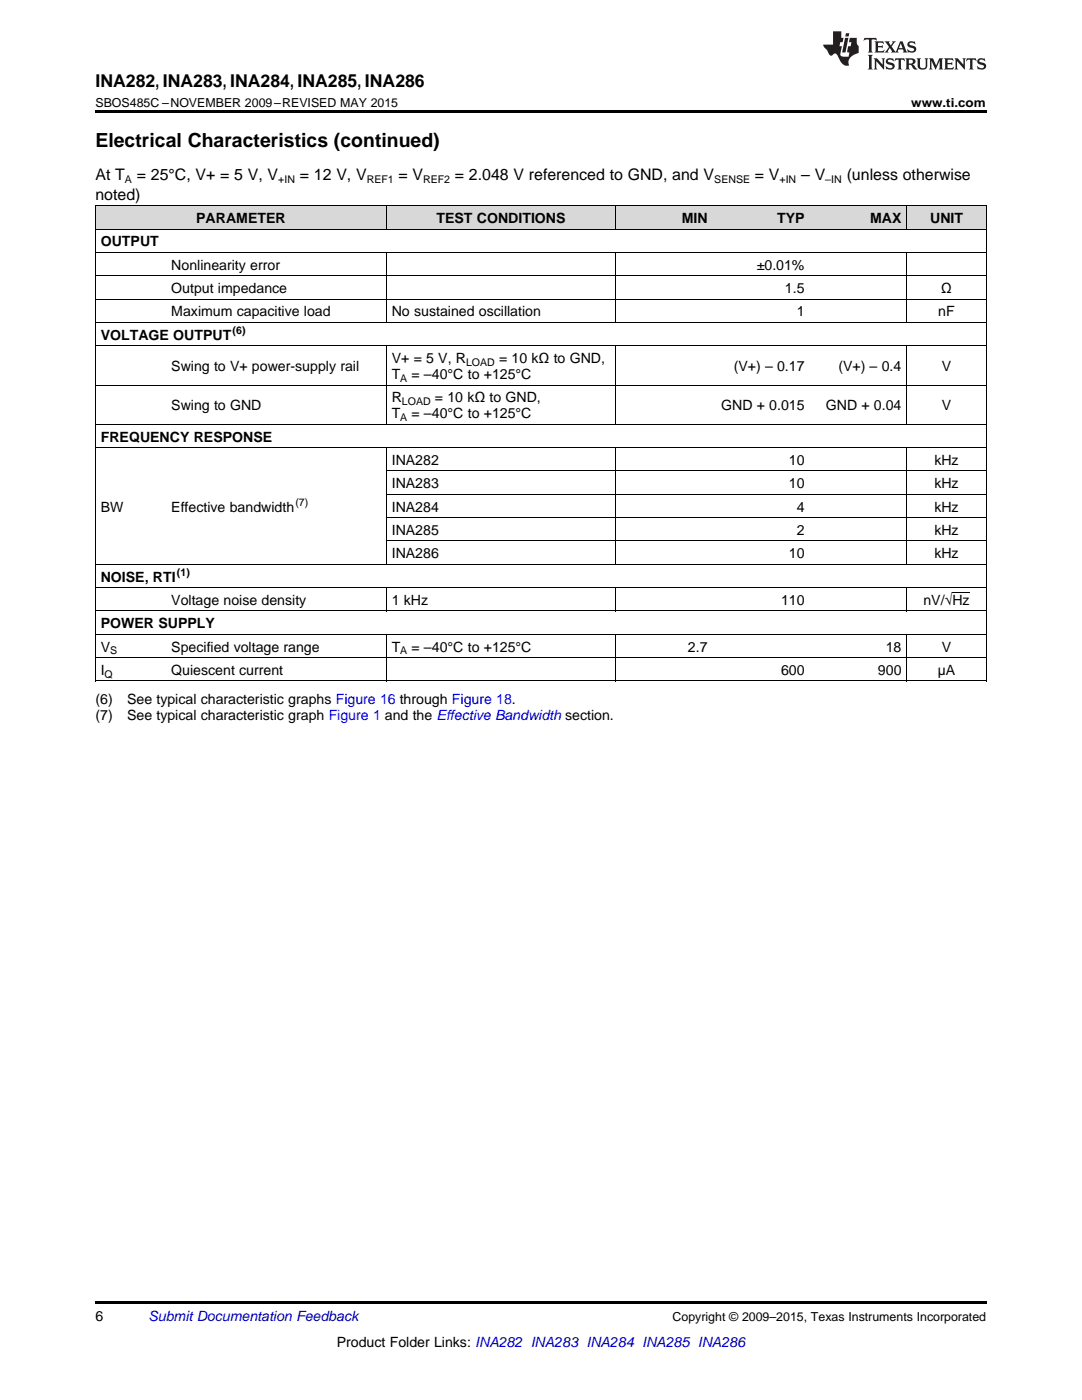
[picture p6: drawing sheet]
<svg xmlns="http://www.w3.org/2000/svg" width="216mm" height="279mm" viewBox="0 0 216 279" stroke-linecap="round" stroke-linejoin="round" font-family="sans-serif">
<defs><g id="words">
<text font-size="3.9" x="19" y="29.3">Electrical Characteristics (continued)</text>
<text font-size="3.5" x="19" y="17.3">INA282, INA283, INA284, INA285, INA286</text>
<g font-size="3.2">
<text x="19" y="36">At T</text>
<text x="27.3" y="36">= 25°C, V+ = 5 V, V</text>
<text x="59.8" y="36">= 12 V, V</text>
<text x="79.5" y="36">= V</text>
<text x="90.8" y="36">= 2.048 V referenced to GND, and V</text>
<text x="150.6" y="36">= V</text>
<text x="159.8" y="36">– V</text>
<text x="168.9" y="36">(unless otherwise</text>
<text x="19" y="39.9">noted)</text>
</g>
<g font-size="2.8">
<text x="39.2" y="44.5">PARAMETER</text>
<text x="87.1" y="44.5">TEST CONDITIONS</text>
<text x="136" y="44.5">MIN</text>
<text x="155.1" y="44.5">TYP</text>
<text x="173.6" y="44.5">MAX</text>
<text x="185.6" y="44.5">UNIT</text>
<text x="20.1" y="49.2">OUTPUT</text>
<text x="34.2" y="53.8">Nonlinearity error</text>
<text x="151" y="53.8">±0.01%</text>
<text x="34.2" y="58.5">Output impedance</text>
<text x="156.6" y="58.5">1.5</text>
<text x="187.8" y="58.5">Ω</text>
<text x="34.2" y="63.1">Maximum capacitive load</text>
<text x="78.2" y="63.1">No sustained oscillation</text>
<text x="159" y="63.1">1</text>
<text x="187.2" y="63.1">nF</text>
<text x="20.1" y="67.8">VOLTAGE OUTPUT</text>
<text x="34.2" y="74">Swing to V+ power-supply rail</text>
<text x="78.2" y="72.5">V+ = 5 V, R</text>
<text x="78.2" y="75.6">T</text>
<text x="82.1" y="75.6">= –40°C to +125°C</text>
<text x="99.6" y="72.5">= 10 kΩ to GND,</text>
<text x="146.4" y="74">(V+) – 0.17</text>
<text x="167.3" y="74">(V+) – 0.4</text>
<text x="187.9" y="74">V</text>
<text x="34.2" y="81.9">Swing to GND</text>
<text x="78.2" y="80.3">R</text>
<text x="78.2" y="83.5">T</text>
<text x="82.1" y="83.5">= –40°C to +125°C</text>
<text x="86.8" y="80.3">= 10 kΩ to GND,</text>
<text x="143.9" y="81.9">GND + 0.015</text>
<text x="164.8" y="81.9">GND + 0.04</text>
<text x="187.9" y="81.9">V</text>
<text x="20.1" y="88.1">FREQUENCY RESPONSE</text>
<text x="78.2" y="92.8">INA282</text>
<text x="157.4" y="92.8">10</text>
<text x="186.4" y="92.8">kHz</text>
<text x="78.2" y="97.4">INA283</text>
<text x="157.4" y="97.4">10</text>
<text x="186.4" y="97.4">kHz</text>
<text x="20.1" y="102.1">BW</text>
<text x="34.2" y="102.1">Effective bandwidth</text>
<text x="78.2" y="102.1">INA284</text>
<text x="78.2" y="106.8">INA285</text>
<text x="159" y="102.1">4</text>
<text x="159" y="106.8">2</text>
<text x="186.4" y="102.1">kHz</text>
<text x="186.4" y="106.8">kHz</text>
<text x="78.2" y="111.4">INA286</text>
<text x="157.4" y="111.4">10</text>
<text x="186.4" y="111.4">kHz</text>
<text x="20.1" y="116.1">NOISE, RTI</text>
<text x="20.1" y="125.4">POWER SUPPLY</text>
<text x="34.2" y="120.7">Voltage noise density</text>
<text x="78.2" y="120.7">1 kHz</text>
<text x="155.9" y="120.7">110</text>
<text x="184.3" y="120.7">nV/√Hz</text>
<text x="20.1" y="130">V</text>
<text x="34.2" y="130">Specified voltage range</text>
<text x="78.2" y="130">T</text>
<text x="82.1" y="130">= –40°C to +125°C</text>
<text x="137.3" y="130">2.7</text>
<text x="176.7" y="130">18</text>
<text x="187.9" y="130">V</text>
<text x="20.1" y="134.7">I</text>
<text x="34.2" y="134.7">Quiescent current</text>
<text x="155.9" y="134.7">600</text>
<text x="175.2" y="134.7">900</text>
<text x="187.1" y="134.7">µA</text>
<text x="19" y="140.5">(6)</text>
<text x="19" y="143.7">(7)</text>
<text x="25.4" y="140.5">See typical characteristic graphs Figure 16 through Figure 18.</text>
<text x="25.4" y="143.7">See typical characteristic graph Figure 1 and the Effective Bandwidth section.</text>
<text x="19" y="263.6">6</text>
<text x="67.2" y="268.9">Product Folder Links: INA282 INA283 INA284 INA285 INA286</text>
</g>
<text font-size="2.8" fill="#0000c8" x="29.6" y="263.6">Submit Documentation Feedback</text>
<g font-size="2.5">
<text x="19" y="21.4">SBOS485C –NOVEMBER 2009–REVISED MAY 2015</text>
<text x="181.8" y="21.4">www.ti.com</text>
<text x="134.2" y="263.6">Copyright © 2009–2015, Texas Instruments Incorporated</text>
</g>
<g font-size="2.1">
<text x="24.9" y="36.6">A</text>
<text x="55.5" y="36.6">+IN</text>
<text x="73.2" y="36.6">REF1</text>
<text x="84.4" y="36.6">REF2</text>
<text x="142.5" y="36.6">SENSE</text>
<text x="155.5" y="36.6">+IN</text>
<text x="164.7" y="36.6">–IN</text>
<text x="46.4" y="66.7">(6)</text>
<text x="79.9" y="76.2">A</text>
<text x="93" y="73">LOAD</text>
<text x="80.2" y="80.9">LOAD</text>
<text x="79.9" y="84">A</text>
<text x="59" y="101">(7)</text>
<text x="35.3" y="114.9">(1)</text>
<text x="22" y="130.6">S</text>
<text x="79.9" y="130.6">A</text>
<text x="20.9" y="135.3">Q</text>
</g>
</g></defs>
<g fill="#d8d8d8">
<path d="M19 41.1h14.1v4.7h-14.1z"/>
<path d="M33.1 41.1h44v4.7h-44z"/>
<path d="M77.1 41.1h14.1v4.7h-14.1z"/>
<path d="M91.2 41.1h31.7v4.7h-31.7z"/>
<path d="M122.9 41.1h19.4v4.7h-19.4z"/>
<path d="M142.3 41.1h19.3v4.7h-19.3z"/>
<path d="M161.6 41.1h19.4v4.7h-19.4z"/>
<path d="M181 41.1h15.8v4.7h-15.8z"/>
</g>
<path d="M19 22h177.8v.5h-177.8zM19 259.7h177.8v.5h-177.8z" fill="#000"/>
<g fill="none" stroke="#000" stroke-width=".2">
<path d="M19 59.7h177.8M19 55.1h177.8M19 50.4h177.8M19 45.7h177.8M19 41.1h177.8M19.1 41.1v94.9M77.1 41.1v4.7M77.1 50.4v14M122.9 41.1v4.7M122.9 50.4v14M180.9 41.1v4.7M180.9 50.4v14"/>
<path d="M196.8 41.1v94.9M19 76.9h177.8M19 69h177.8M19 64.4h177.8M77.1 69.1v15.6M122.9 69.1v15.6M180.9 69.1v15.6M19 89.3h177.8M19 84.7h177.8M77.1 89.4v23.3M77.1 98.7h119.7M77.1 94h119.7"/>
<path d="M122.9 89.4v23.3M180.9 89.4v23.3M19 117.3h177.8M19 112.6h177.8M77.1 117.3v4.7M77.1 108h119.7M77.1 103.3h119.7M122.9 117.3v4.7M180.9 117.3v4.7M19 135.9h177.8M19 131.3h177.8M19 126.6h177.8"/>
<path d="M19 121.9h177.8M77.1 126.6v9.4M122.9 126.6v9.4M180.9 126.6v9.4"/>
</g>
<g fill="#231f20">
<path d="M172.5 7.6l-.1 .5 .4-.2h.6v.1v2.1l-.2 .4h.9l-.2-.4v-2.1l.1-.1h.5l.5 .2-.2-.5zM174.5 8.3l.2 .3v1.5l-.2 .4h1.8l.2-.6a1.04 1.04 0 0 1-1.3 .2v-.7h.6l.3 .2v-.6l-.3 .2h-.6v-.6l.8-.1 .4 .3-.2-.5zM176.5 8.3l.9 1.1-.9 1.1h.8l-.2-.2 .4-.7 .5 .7-.2 .2h1.5l-.2-.2 .2-.4h.9l.1 .4-.2 .2h1l-.3-.3-.7-1.9h-.5l-.9 2-.8-1 .9-1h-.8l.1 .3-.4 .5-.3-.6 .1-.2zM179.7 8.6l.4 1h-.7zM181.3 8.4a.63 .63 0 0 0-.2 .7 .63 .63 0 0 0 .6 .4l.6 .2 .1 .2a.75 .75 0 0 1-.7 .4 .75 .75 0 0 1-.6-.5l.1 .7 .1-.1a1.11 1.11 0 0 0 1.5-.6 1.13 1.13 0 0 0-1.2-.8l-.1-.4a1.04 1.04 0 0 1 1.2 .2l-.2-.5-.2 .1-.4-.2zM173.2 10.9l.2 .4v2.2l-.2 .4h1l-.3-.4v-2.2l.3-.4zM174.3 11.6l.3 .4v1.5l-.3 .4h.8l-.2-.4v-1.3l1.5 1.7v-1.9l.2-.4h-.7l.2 .4v.9l-1.1-1.3zM177 11.8a.62 .62 0 0 0-.2 .7 .62 .62 0 0 0 .6 .4l.6 .1 .1 .3a.76 .76 0 0 1-.7 .3 .76 .76 0 0 1-.7-.4l.2 .7 .1-.1a1.11 1.11 0 0 0 1.5-.6 1.13 1.13 0 0 0-1.2-.8l-.1-.4a1.04 1.04 0 0 1 1.2 .2l-.2-.6-.2 .1-.5-.1zM178.7 11.6l-.2 .6a.61 .61 0 0 1 .8-.3v1.6l-.2 .4h.9l-.2-.4v-1.6a.63 .63 0 0 1 .7 .3l-.1-.6zM180.6 11.6l.3 .4v1.5l-.3 .4h1l-.2-.2-.1-.8 .6 .2a.76 .76 0 0 0 1.2 .7l-1-1a.58 .58 0 0 0 .6-.5 .58 .58 0 0 0-.5-.6zM181.4 11.9h.1a.45 .45 0 0 1 .5 .1 .45 .45 0 0 1 .1 .5l-.8 .2zM182.9 11.6l.2 .2a2.17 2.17 0 0 0 .3 1.9 .99 .99 0 0 0 1.6-.6v-1.1l.2-.4h-.7l.2 .2a1.92 1.92 0 0 1-.2 1.8 .6 .6 0 0 1-.9-.5v-1.1l.2-.4zM185.4 11.6l.2 .4v1.5l-.2 .4h.7l-.2-.4v-1.4l.8 1.8 .8-1.8v1.4l-.2 .4h.9l-.2-.4v-1.5l.2-.4h-.8l-.6 1.5-.6-1.5zM188.4 11.6l.2 .4v1.5l-.2 .4h1.8l.1-.6a1.04 1.04 0 0 1-1.2 .1v-.6h.5l.4 .2v-.6l-.4 .2h-.5v-.7h.8l.3 .3-.1-.6zM190.5 11.6l.2 .4v1.5l-.2 .4h.7l-.2-.4v-1.3l1.5 1.7v-1.9l.2-.4h-.7l.2 .4v.9l-1.1-1.3zM192.9 11.6l-.1 .6a.61 .61 0 0 1 .7-.3l.1 1.6-.3 .4h1l-.3-.4 .1-1.6a.63 .63 0 0 1 .7 .3l-.1-.6zM195.2 11.8a.62 .62 0 0 0-.2 .7 .62 .62 0 0 0 .6 .4l.6 .1 .1 .3a.76 .76 0 0 1-.7 .3 .76 .76 0 0 1-.6-.4l.1 .7 .1-.1a1.11 1.11 0 0 0 1.6-.6 1.13 1.13 0 0 0-1.3-.8l-.1-.4a1.04 1.04 0 0 1 1.2 .2l-.1-.6-.2 .1-.5-.1z"/>
<path d="M166.2 6.3v2.6h-1.9v.4l.8 .9a.91 .91 0 0 0 1 .8 .56 .56 0 0 1 .5-.3 .56 .56 0 0 1 .5 .3l.4 .8a1.53 1.53 0 0 0 1.9 1.2 1.54 1.54 0 0 1 1-2.1l.9-.3v-1.4a1.52 1.52 0 0 1-.4-1.6h-1.3l-.2 .8h.5l-.2 .8h-.5l-.1 1v.2l.4 .1-.2 .8a1.93 1.93 0 0 1-1.6-.3l.3-1.8h-.5l.2-.8h.4l.2-.8h-.4v-1.3zM168.6 7.6l-.6 2.9h.7l.6-2.9zM168.8 6.6l-.1 .7h.6l.2-.7z"/>
</g>
<path d="M190 118.2h3.5" fill="none" stroke="#000" stroke-width=".2"/>
<use href="#words"/>
</svg>
